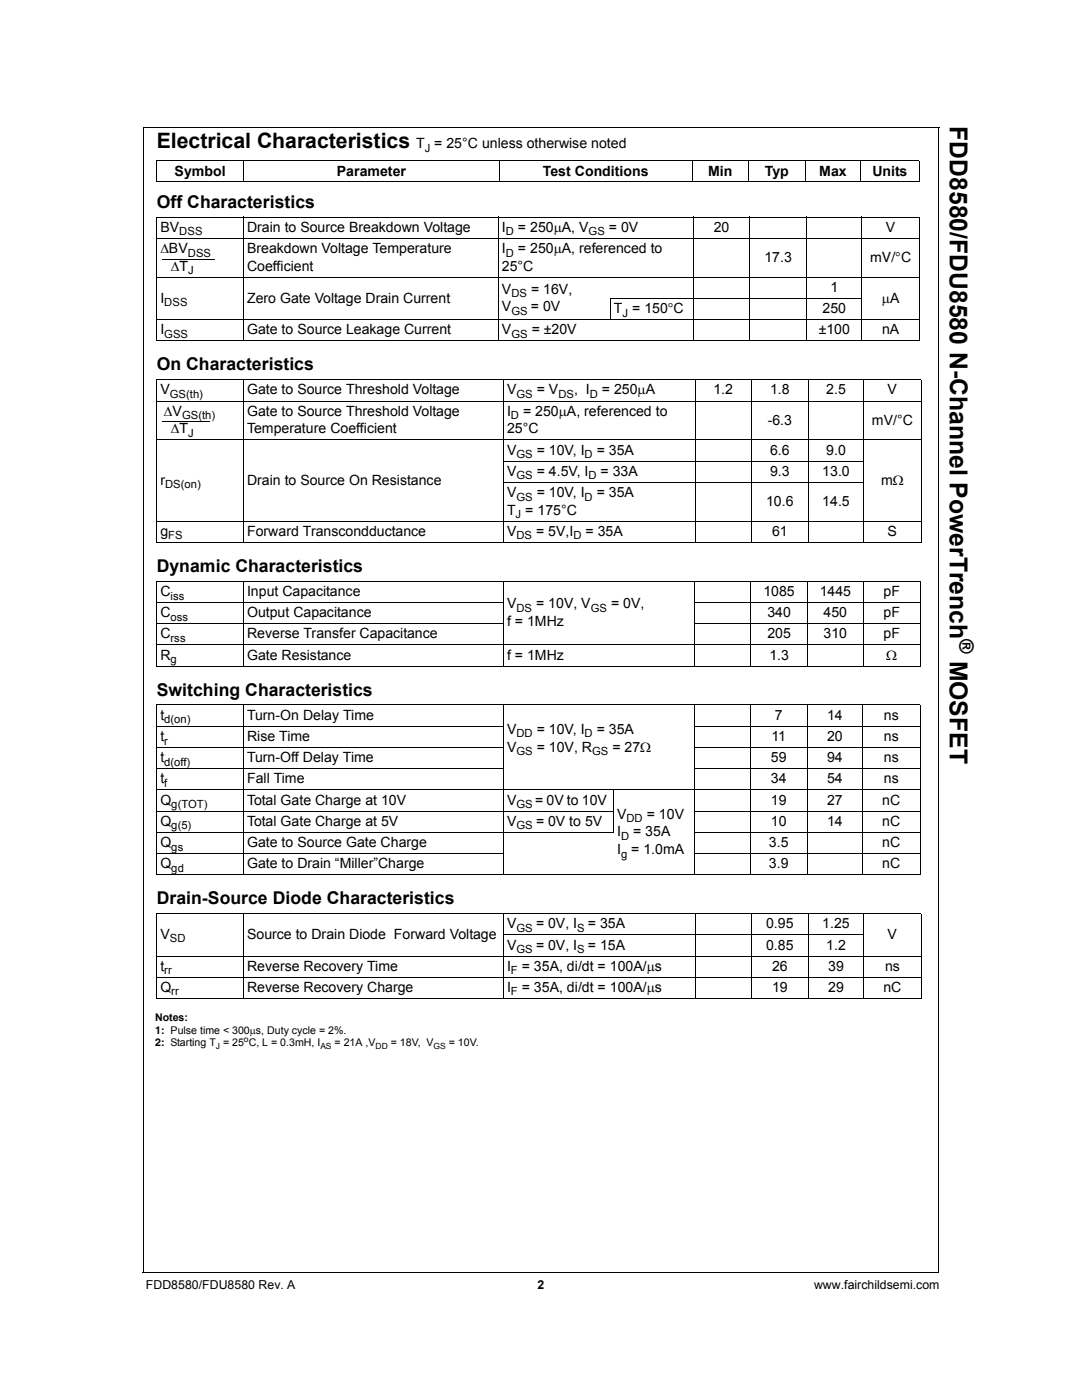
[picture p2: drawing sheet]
<svg xmlns="http://www.w3.org/2000/svg" width="216mm" height="279mm" viewBox="0 0 216 279" stroke-linecap="round" stroke-linejoin="round" font-family="sans-serif">
<defs><g id="words">
<g font-size="4.9">
<text x="189.5" y="25.2" transform="rotate(90 189.5 25.2)">FDD8580/FDU8580 N-Channel PowerTrench</text>
<text x="189.5" y="131.8" transform="rotate(90 189.5 131.8)">MOSFET</text>
</g>
<text font-size="4.2" x="31.3" y="29.6">Electrical Characteristics</text>
<text font-size="3.9" x="191.5" y="127.5" transform="rotate(90 191.5 127.5)">®</text>
<g font-size="3.5">
<text x="31.3" y="41.4">Off Characteristics</text>
<text x="31.3" y="73.9">On Characteristics</text>
<text x="31.3" y="114.1">Dynamic Characteristics</text>
<text x="31.3" y="138.8">Switching Characteristics</text>
<text x="31.3" y="180.4">Drain-Source Diode Characteristics</text>
</g>
<g font-size="2.8">
<text x="83" y="29.6">T = 25°C unless otherwise noted</text>
<text x="34.8" y="35.2">Symbol</text>
<text x="67.2" y="35.2">Parameter</text>
<text x="108.3" y="35.2">Test Conditions</text>
<text x="141.3" y="35.2">Min</text>
<text x="152.6" y="35.2">Typ</text>
<text x="163.5" y="35.2">Max</text>
<text x="174.1" y="35.2">Units</text>
<text x="32" y="46.3">BV</text>
<text x="49.3" y="46.3">Drain to Source Breakdown Voltage</text>
<text x="100.2" y="46.3">I</text>
<text x="103.4" y="46.3">= 250μA, V</text>
<text x="121.5" y="46.3">= 0V</text>
<text x="142.4" y="46.3">20</text>
<text x="176.8" y="46.3">V</text>
<text x="32" y="50.5">ΔBV</text>
<text x="49.3" y="50.5">Breakdown Voltage Temperature</text>
<text x="100.2" y="50.5">I</text>
<text x="103.4" y="50.5">= 250μA, referenced to</text>
<text x="152.5" y="52.3">17.3</text>
<text x="173.6" y="52.3">mV/°C</text>
<text x="34.1" y="54">ΔT</text>
<text x="49.3" y="54">Coefficient</text>
<text x="100.2" y="54">25°C</text>
<text x="100.2" y="58.6">V</text>
<text x="106" y="58.6">= 16V,</text>
<text x="165.7" y="58.3">1</text>
<text x="32" y="60.4">I</text>
<text x="49.3" y="60.4">Zero Gate Voltage Drain Current</text>
<text x="100.2" y="62.1">V</text>
<text x="105.9" y="62.1">= 0V</text>
<text x="122.5" y="62.5">T = 150°C</text>
<text x="164.1" y="62.5">250</text>
<text x="176" y="60.4">μA</text>
<text x="32" y="66.7">I</text>
<text x="49.3" y="66.7">Gate to Source Leakage Current</text>
<text x="100.2" y="66.7">V</text>
<text x="106.1" y="66.7">= ±20V</text>
<text x="163.4" y="66.7">±100</text>
<text x="176" y="66.7">nA</text>
<text x="32" y="78.7">V</text>
<text x="32.7" y="83">ΔV</text>
<text x="49.3" y="78.7">Gate to Source Threshold Voltage</text>
<text x="49.3" y="83">Gate to Source Threshold Voltage</text>
<text x="101.2" y="78.7">V</text>
<text x="101.2" y="83">I</text>
<text x="104.4" y="83">= 250μA, referenced to</text>
<text x="107.1" y="78.7">= V</text>
<text x="114.6" y="78.7">, I</text>
<text x="120.1" y="78.7">= 250μA</text>
<text x="142.4" y="78.7">1.2</text>
<text x="153.6" y="78.7">1.8</text>
<text x="164.9" y="78.7">2.5</text>
<text x="177.1" y="78.7">V</text>
<text x="34.1" y="86.5">ΔT</text>
<text x="49.3" y="86.5">Temperature Coefficient</text>
<text x="101.2" y="86.5">25°C</text>
<text x="153.2" y="84.7">-6.3</text>
<text x="174" y="84.7">mV/°C</text>
<text x="101.2" y="90.7">V</text>
<text x="101.2" y="95">V</text>
<text x="107.1" y="95">= 4.5V, I</text>
<text x="107.1" y="90.7">= 10V, I</text>
<text x="119.1" y="90.7">= 35A</text>
<text x="119.8" y="95">= 33A</text>
<text x="153.6" y="90.7">6.6</text>
<text x="153.6" y="95">9.3</text>
<text x="164.1" y="95">13.0</text>
<text x="164.9" y="90.7">9.0</text>
<text x="32" y="96.7">r</text>
<text x="49.3" y="96.7">Drain to Source On Resistance</text>
<text x="101.2" y="99.2">V</text>
<text x="107.1" y="99.2">= 10V, I</text>
<text x="119.1" y="99.2">= 35A</text>
<text x="152.9" y="100.9">10.6</text>
<text x="164.1" y="100.9">14.5</text>
<text x="175.8" y="96.7">mΩ</text>
<text x="32" y="107">g</text>
<text x="49.3" y="107">Forward Transcondductance</text>
<text x="101.2" y="102.7">T = 175°C</text>
<text x="101.2" y="107">V</text>
<text x="107" y="107">= 5V,I</text>
<text x="116.8" y="107">= 35A</text>
<text x="154.1" y="107">61</text>
<text x="177.1" y="107">S</text>
<text x="32" y="119">C</text>
<text x="49.3" y="119">Input Capacitance</text>
<text x="152.3" y="119">1085</text>
<text x="163.6" y="119">1445</text>
<text x="176.3" y="119">pF</text>
<text x="32" y="123.2">C</text>
<text x="49.3" y="123.2">Output Capacitance</text>
<text x="101.2" y="121.4">V</text>
<text x="101.2" y="124.9">f = 1MHz</text>
<text x="107" y="121.4">= 10V, V</text>
<text x="121.9" y="121.4">= 0V,</text>
<text x="153.1" y="123.2">340</text>
<text x="164.3" y="123.2">450</text>
<text x="176.3" y="123.2">pF</text>
<text x="32" y="127.4">C</text>
<text x="32" y="131.7">R</text>
<text x="49.3" y="127.4">Reverse Transfer Capacitance</text>
<text x="49.3" y="131.7">Gate Resistance</text>
<text x="101.2" y="131.7">f = 1MHz</text>
<text x="153.1" y="127.4">205</text>
<text x="153.5" y="131.7">1.3</text>
<text x="164.3" y="127.4">310</text>
<text x="176.3" y="127.4">pF</text>
<text x="176.8" y="131.7">Ω</text>
<text x="32" y="143.6">t</text>
<text x="49.3" y="143.6">Turn-On Delay Time</text>
<text x="154.6" y="143.6">7</text>
<text x="165" y="143.6">14</text>
<text x="176.4" y="143.6">ns</text>
<text x="32" y="147.9">t</text>
<text x="49.3" y="147.9">Rise Time</text>
<text x="101.2" y="146.5">V</text>
<text x="101.2" y="150">V</text>
<text x="107.1" y="146.5">= 10V, I</text>
<text x="107.1" y="150">= 10V, R</text>
<text x="119.1" y="146.5">= 35A</text>
<text x="122.2" y="150">= 27Ω</text>
<text x="153.9" y="147.9">11</text>
<text x="165" y="147.9">20</text>
<text x="176.4" y="147.9">ns</text>
<text x="32" y="152.1">t</text>
<text x="49.3" y="152.1">Turn-Off Delay Time</text>
<text x="153.8" y="152.1">59</text>
<text x="165" y="152.1">94</text>
<text x="176.4" y="152.1">ns</text>
<text x="32" y="156.3">t</text>
<text x="32" y="160.6">Q</text>
<text x="49.3" y="156.3">Fall Time</text>
<text x="49.3" y="160.6">Total Gate Charge at 10V</text>
<text x="101.2" y="160.6">V</text>
<text x="106.8" y="160.6">= 0V to 10V</text>
<text x="153.8" y="156.3">34</text>
<text x="153.8" y="160.6">19</text>
<text x="165" y="156.3">54</text>
<text x="165" y="160.6">27</text>
<text x="176" y="160.6">nC</text>
<text x="176.4" y="156.3">ns</text>
<text x="32" y="164.8">Q</text>
<text x="49.3" y="164.8">Total Gate Charge at 5V</text>
<text x="101.2" y="164.8">V</text>
<text x="107" y="164.8">= 0V to 5V</text>
<text x="123.1" y="166.9">I</text>
<text x="123.1" y="163.4">V</text>
<text x="126.3" y="166.9">= 35A</text>
<text x="129.1" y="163.4">= 10V</text>
<text x="153.8" y="164.8">10</text>
<text x="165" y="164.8">14</text>
<text x="176" y="164.8">nC</text>
<text x="32" y="169">Q</text>
<text x="32" y="173.3">Q</text>
<text x="49.3" y="169">Gate to Source Gate Charge</text>
<text x="49.3" y="173.3">Gate to Drain “Miller”Charge</text>
<text x="123.1" y="170.5">I</text>
<text x="126" y="170.5">= 1.0mA</text>
<text x="153.4" y="169">3.5</text>
<text x="153.4" y="173.3">3.9</text>
<text x="176" y="169">nC</text>
<text x="176" y="173.3">nC</text>
<text x="101.2" y="185.3">V</text>
<text x="107" y="185.3">= 0V, I</text>
<text x="117.3" y="185.3">= 35A</text>
<text x="152.9" y="185.3">0.95</text>
<text x="164.1" y="185.3">1.25</text>
<text x="32" y="187.4">V</text>
<text x="49.3" y="187.4">Source to Drain Diode Forward Voltage</text>
<text x="101.2" y="189.5">V</text>
<text x="107" y="189.5">= 0V, I</text>
<text x="117.3" y="189.5">= 15A</text>
<text x="152.9" y="189.5">0.85</text>
<text x="164.9" y="189.5">1.2</text>
<text x="177.1" y="187.4">V</text>
<text x="32" y="193.7">t</text>
<text x="32" y="198">Q</text>
<text x="49.3" y="193.7">Reverse Recovery Time</text>
<text x="49.3" y="198">Reverse Recovery Charge</text>
<text x="101.2" y="193.7">I</text>
<text x="101.2" y="198">I</text>
<text x="104.1" y="193.7">= 35A, di/dt = 100A/μs</text>
<text x="104.1" y="198">= 35A, di/dt = 100A/μs</text>
<text x="154.1" y="193.7">26</text>
<text x="154.1" y="198">19</text>
<text x="165.2" y="193.7">39</text>
<text x="165.2" y="198">29</text>
<text x="176.3" y="198">nC</text>
<text x="176.6" y="193.7">ns</text>
</g>
<g font-size="2.5">
<text x="29.1" y="257.2">FDD8580/FDU8580 Rev. A</text>
<text x="107.3" y="257.2">2</text>
<text x="162.4" y="257.2">www.fairchildsemi.com</text>
</g>
<g font-size="2.2">
<text x="84.8" y="30.3">J</text>
<text x="35.8" y="47">DSS</text>
<text x="100.9" y="47">D</text>
<text x="117.5" y="47">GS</text>
<text x="37.5" y="51.2">DSS</text>
<text x="100.9" y="51.2">D</text>
<text x="37.6" y="54.7">J</text>
<text x="102" y="59.3">DS</text>
<text x="32.8" y="61.1">DSS</text>
<text x="102" y="62.8">GS</text>
<text x="124.2" y="63.2">J</text>
<text x="32.8" y="67.4">GSS</text>
<text x="102" y="67.4">GS</text>
<text x="33.9" y="79.4">GS(th)</text>
<text x="36.3" y="83.7">GS(th)</text>
<text x="102" y="83.7">D</text>
<text x="103.1" y="79.4">GS</text>
<text x="111.4" y="79.4">DS</text>
<text x="117.7" y="79.4">D</text>
<text x="37.6" y="87.2">J</text>
<text x="103.1" y="91.4">GS</text>
<text x="103.1" y="95.7">GS</text>
<text x="116.6" y="91.4">D</text>
<text x="117.4" y="95.7">D</text>
<text x="32.9" y="97.4">DS(on)</text>
<text x="103.1" y="99.9">GS</text>
<text x="116.6" y="99.9">D</text>
<text x="33.6" y="107.7">FS</text>
<text x="102.9" y="103.4">J</text>
<text x="103.1" y="107.7">DS</text>
<text x="114.4" y="107.7">D</text>
<text x="34" y="119.7">iss</text>
<text x="34" y="123.9">oss</text>
<text x="103.1" y="122.1">DS</text>
<text x="117.9" y="122.1">GS</text>
<text x="34" y="128.1">rss</text>
<text x="34" y="132.4">g</text>
<text x="32.7" y="144.4">d(on)</text>
<text x="32.8" y="148.6">r</text>
<text x="103.1" y="147.2">DD</text>
<text x="116.6" y="147.2">D</text>
<text x="32.7" y="152.8">d(off)</text>
<text x="103.1" y="150.7">GS</text>
<text x="118.2" y="150.7">GS</text>
<text x="32.7" y="157.1">f</text>
<text x="34.2" y="161.3">g(TOT)</text>
<text x="103.1" y="161.3">GS</text>
<text x="34.2" y="165.5">g(5)</text>
<text x="103.1" y="165.5">GS</text>
<text x="123.9" y="167.6">D</text>
<text x="125" y="164.1">DD</text>
<text x="34.2" y="169.8">gs</text>
<text x="34.2" y="174">gd</text>
<text x="123.9" y="171.2">g</text>
<text x="103.1" y="186">GS</text>
<text x="115.2" y="186">S</text>
<text x="33.9" y="188.1">SD</text>
<text x="103.1" y="190.2">GS</text>
<text x="115.2" y="190.2">S</text>
<text x="32.8" y="194.4">rr</text>
<text x="102" y="194.4">F</text>
<text x="34.2" y="198.7">rr</text>
<text x="102" y="198.7">F</text>
</g>
<g font-size="2.1">
<text x="30.9" y="203.8">Notes:</text>
<text x="30.9" y="206.3">1: Pulse time &lt; 300μs, Duty cycle = 2%.</text>
<text x="30.9" y="208.7">2: Starting T = 25 C, L = 0.3mH, I</text>
<text x="66.8" y="208.7">= 21A ,V</text>
<text x="78" y="208.7">= 18V, V</text>
<text x="89.6" y="208.7">= 10V.</text>
</g>
<g font-size="1.7">
<text x="43.1" y="209.3">J</text>
<text x="48.7" y="207.9">o</text>
<text x="63.9" y="209.3">AS</text>
<text x="74.9" y="209.3">DD</text>
<text x="86.5" y="209.3">GS</text>
</g>
</g></defs>
<g fill="none" stroke="#000" stroke-width=".2">
<path d="M28.6 25.3v228.7M28.6 25.4h158.8M31.2 32h152.2M31.2 36.3h152.2M31.3 32.1v4.1M48.6 32v4.3M99.7 32v4.3M138.1 32v4.3M149.3 32v4.3M160.7 32v4.3M171.7 32v4.3M183.4 32.1v4.1"/>
<path d="M187.3 25.4v228.7M31.2 43.3l152.3 .1v24.6M31.2 47.6h152.3M31.2 55.3h152.3M31.3 43.4v24.6M32.4 51.7h10.5M48.6 43.3v24.8M99.5 43.3v24.8M121.8 59.6h50.2M121.8 59.6v4.2M138.4 43.3v24.8M149.6 43.3v24.8"/>
<path d="M161 43.3v24.8M172 43.3v24.8M31.2 63.8h152.3M31.2 68h152.3M31.2 75.8h152.7M31.3 75.8v32.4M48.6 75.7v32.6M100.5 75.7v32.6M138.7 75.7v32.6M149.9 75.7v32.6M161.3 75.7v32.6M172.3 75.7v32.6"/>
<path d="M183.8 75.8v32.4M31.2 80h152.7M31.2 87.8h152.7M32.6 84.1h9.2M100.4 92h72M100.4 96.2h72M31.2 104h152.7M31.2 108.2h152.7M31.2 116h152.5M31.3 116.1v16.8M48.6 116v17M100.5 116v17"/>
<path d="M138.6 116v17M149.8 116v17M161.2 116v17M172.2 116v17M183.7 116.1v16.8M31.2 120.2h69.3M31.2 124.5h69.3M31.2 128.7h152.5M31.2 132.9h152.5M138.5 120.2h45.2M138.5 124.5h45.2M31.2 140.7h152.4"/>
<path d="M31.2 144.9h69.3M31.2 149.2h69.3M31.2 153.4h69.3M31.2 157.6h152.4M31.3 140.7v33.8M48.6 140.7v33.9M100.5 140.7v33.9M122.4 157.6v8.5M138.5 144.9h45.1M138.5 149.2h45.1M138.5 153.4h45.1M138.5 140.7v33.9"/>
<path d="M149.7 140.7v33.9M161.1 140.7v33.9M172.1 140.7v33.9M183.6 140.7v33.8M31.2 161.9h91.3M31.2 166.1h91.3M31.2 170.3h69.3M31.2 174.6h152.4M138.5 161.9h45.1M138.5 166.1h45.1M138.5 170.3h45.1M31.2 182.3h152.7"/>
<path d="M31.2 190.8h152.7M31.2 195h152.7M31.2 199.3h152.7M31.3 182.4v16.8M48.6 182.3v17M100.4 186.6h72M100.5 182.3v17M138.7 182.3v17M149.9 182.3v17M161.3 182.3v17M172.3 182.3v17M183.8 182.4v16.8"/>
<path d="M28.5 254h158.8"/>
</g>
<path d="M32.3 51.6l.1 .2zM32.5 84l.1 .2z" fill="#000"/>
<use href="#words"/>
</svg>
